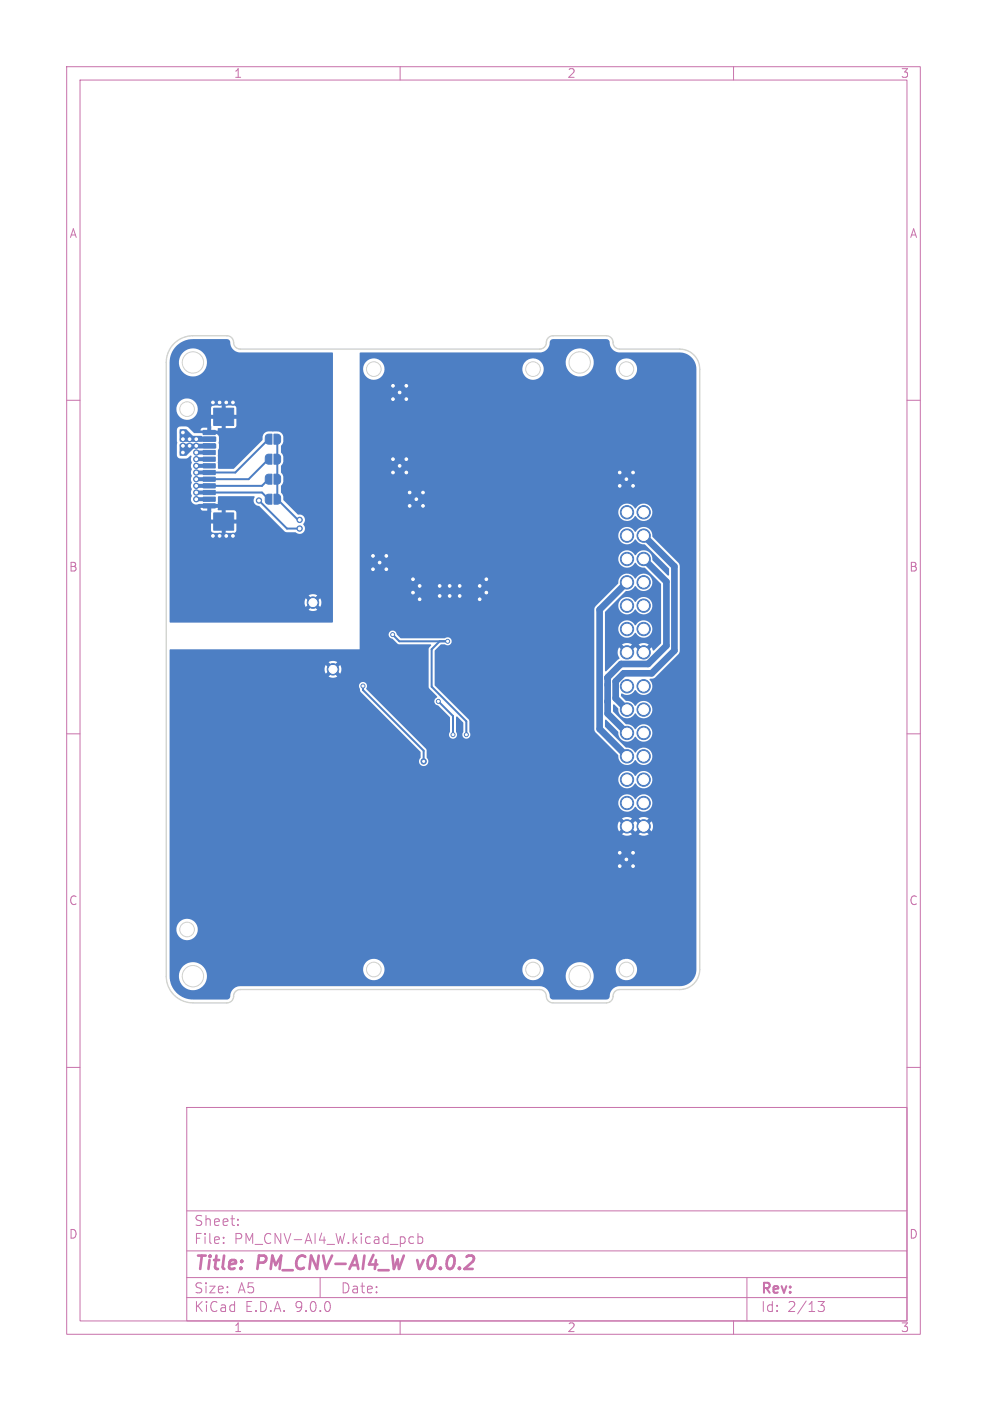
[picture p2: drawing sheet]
<svg xmlns="http://www.w3.org/2000/svg" width="148mm" height="210mm" viewBox="0 0 148 210" stroke-linecap="round" stroke-linejoin="round" font-family="sans-serif">
<defs><g id="words">
<g font-size="2.8" fill="#c872ab">
<text x="29" y="190.9">Title:</text>
<text x="38.7" y="190.9">PM_CNV-AI4_W</text>
<text x="63.5" y="190.9">v0.0.2</text>
</g>
<g font-size="2.1" fill="#c872ab">
<text x="29" y="184">Sheet:</text>
<text x="29" y="186.7">File:</text>
<text x="35.1" y="186.7">PM_CNV-AI4_W.kicad_pcb</text>
<text x="29" y="196.9">KiCad</text>
<text x="29" y="194.1">Size:</text>
<text x="35.7" y="194.1">A5</text>
<text x="36.7" y="196.9">E.D.A.</text>
<text x="44.3" y="196.9">9.0.0</text>
<text x="51" y="194.1">Date:</text>
<text x="114" y="194.3">Rev:</text>
<text x="114" y="196.9">Id:</text>
<text x="118.1" y="196.9">2/13</text>
</g>
<g font-size="1.8" fill="#c872ab">
<text x="35" y="11.9">1</text>
<text x="85" y="11.9">2</text>
<text x="135" y="11.9">3</text>
<text x="10.3" y="35.9">A</text>
<text x="136.4" y="35.9">A</text>
<text x="10.3" y="85.9">B</text>
<text x="136.3" y="85.9">B</text>
<text x="10.3" y="135.9">C</text>
<text x="136.3" y="135.9">C</text>
<text x="10.3" y="185.9">D</text>
<text x="136.3" y="185.9">D</text>
<text x="35" y="199.9">1</text>
<text x="85" y="199.9">2</text>
<text x="135" y="199.9">3</text>
</g>
</g></defs>
<g fill="none" stroke="#c872ab" stroke-width=".15">
<path d="M10 10h128v190h-128zM12 12h124v186h-124zM60 10v2M110 10v2M10 60h2M136 60h2M10 110h2M136 110h2M10 160h2M28 166h108v32h-108zM136 160h2M28 194.5h108"/>
<path d="M28 191.5h108M28 187.5h108M28 181.5h108M33.5 186.3v.1M33.5 185.5v.1M35.7 183.6v.1M35.7 182.8v.1M48 191.5v3M60 198v2M61.4 186.3l.2 .1 .4-.1M62 185.5l-.4-.1-.2 .1M62.7 185.5l.4-.1 .3 .3v.4l-.2 .2h-.5"/>
<path d="M62.7 184.9v1.5M110 198v2M112 191.5v6.5M122.7 195.1h.9l-.5 .6a.41 .41 0 0 1 .5 .3v.3l-.1 .2h-.8"/>
</g>
<path d="M62.6 188.9l.3 1.3" fill="none" stroke="#c872ab" stroke-width=".4"/>
<g fill="#4d7fc4" stroke="#4d7fc4" stroke-width=".15">
<path d="M40 74.2l.8-.1v1.5l-.7-.1-.3-.2v-.8z"/>
<path d="M41.1 74.1h.7l.2 .3 .1 .7-.3 .4-.7 .1z"/>
<path d="M30.5 64.5h1.8v.6h-1.8z"/>
<path d="M30.5 65.5h1.8v.6h-1.8z"/>
<path d="M30.5 66.5h1.8v.6h-1.8z"/>
<path d="M30.5 67.5h1.8v.6h-1.8z"/>
<path d="M30.5 68.5h1.8v.6h-1.8z"/>
<path d="M30.5 69.5h1.8v.6h-1.8z"/>
<path d="M30.5 70.5h1.8v.6h-1.8z"/>
<path d="M30.5 71.5h1.8v.6h-1.8z"/>
<path d="M30.5 72.5h1.8v.6h-1.8z"/>
<path d="M30.5 73.5h1.8v.6h-1.8z"/>
<path d="M30.5 74.5h1.8v.6h-1.8z"/>
<path d="M30.5 75.5h1.8v.6h-1.8z"/>
<path d="M32 61.2h3v2.6h-3z"/>
<path d="M32 76.9h3v2.6h-3z"/>
<path d="M39.9 65.3l.3-.2h.6v1.5h-.6l-.3-.2-.1-.3z"/>
<path d="M41.1 65.1h.7l.2 .3 .1 .7-.3 .4-.7 .1z"/>
<path d="M39.9 68.3l.3-.2h.6v1.5h-.6l-.3-.2-.1-.3z"/>
<path d="M41.1 68.1h.7l.2 .3 .1 .7-.3 .4-.7 .1z"/>
<path d="M39.9 71.3l.3-.2h.6v1.5h-.6l-.3-.2-.1-.3z"/>
<path d="M41.1 71.1h.7l.2 .3 .1 .7-.3 .4-.7 .1z"/>
<circle cx="94" cy="97.8" r="1"/>
<circle cx="94" cy="94.3" r="1"/>
<circle cx="94" cy="90.8" r="1"/>
<circle cx="94" cy="87.3" r="1"/>
<circle cx="94" cy="83.8" r="1"/>
<circle cx="94" cy="80.3" r="1"/>
<circle cx="94" cy="76.8" r="1"/>
<circle cx="96.5" cy="97.8" r="1"/>
<circle cx="96.5" cy="94.3" r="1"/>
<circle cx="96.5" cy="90.8" r="1"/>
<circle cx="96.5" cy="87.3" r="1"/>
<circle cx="96.5" cy="83.8" r="1"/>
<circle cx="96.5" cy="80.3" r="1"/>
<circle cx="96.5" cy="76.8" r="1"/>
<circle cx="49.9" cy="100.3" r=".86"/>
<circle cx="46.9" cy="90.3" r=".86"/>
<circle cx="94" cy="123.9" r="1"/>
<circle cx="94" cy="120.4" r="1"/>
<circle cx="94" cy="116.9" r="1"/>
<circle cx="94" cy="113.4" r="1"/>
<circle cx="94" cy="109.9" r="1"/>
<circle cx="94" cy="106.4" r="1"/>
<circle cx="94" cy="102.9" r="1"/>
<circle cx="96.5" cy="123.9" r="1"/>
<circle cx="96.5" cy="120.4" r="1"/>
<circle cx="96.5" cy="116.9" r="1"/>
<circle cx="96.5" cy="113.4" r="1"/>
<circle cx="96.5" cy="109.9" r="1"/>
<circle cx="96.5" cy="106.4" r="1"/>
<circle cx="96.5" cy="102.9" r="1"/>
<circle cx="29.4" cy="68.8" r=".4"/>
<circle cx="29.4" cy="67.8" r=".4"/>
<circle cx="29.4" cy="73.8" r=".4"/>
<circle cx="29.4" cy="71.8" r=".4"/>
<circle cx="63.5" cy="114.1" r=".4"/>
<circle cx="54.4" cy="102.8" r=".3"/>
<circle cx="29.4" cy="70.8" r=".4"/>
<circle cx="29.4" cy="72.8" r=".4"/>
<circle cx="27.4" cy="66.8" r=".4"/>
<circle cx="28.4" cy="66.8" r=".4"/>
<circle cx="27.4" cy="67.8" r=".4"/>
<circle cx="29.4" cy="66.8" r=".4"/>
<circle cx="29.4" cy="74.8" r=".4"/>
<circle cx="69.9" cy="110.1" r=".3"/>
<circle cx="67.1" cy="96.1" r=".3"/>
<circle cx="58.9" cy="95.1" r=".3"/>
<circle cx="67.9" cy="110.1" r=".3"/>
<circle cx="65.7" cy="105.1" r=".3"/>
<circle cx="32.9" cy="80.3" r=".4"/>
<circle cx="33.9" cy="60.3" r=".4"/>
<circle cx="34.9" cy="60.3" r=".4"/>
<circle cx="34.9" cy="80.3" r=".4"/>
<circle cx="31.9" cy="80.3" r=".4"/>
<circle cx="32.9" cy="60.3" r=".4"/>
<circle cx="33.9" cy="80.3" r=".4"/>
<circle cx="31.9" cy="60.3" r=".4"/>
<circle cx="27.4" cy="65.8" r=".4"/>
<circle cx="28.4" cy="65.8" r=".4"/>
<circle cx="27.4" cy="64.8" r=".4"/>
<circle cx="29.4" cy="65.8" r=".4"/>
<circle cx="60.9" cy="68.8" r=".4"/>
<circle cx="58.9" cy="70.8" r=".4"/>
<circle cx="94.9" cy="129.8" r=".4"/>
<circle cx="59.9" cy="69.8" r=".4"/>
<circle cx="57.9" cy="83.3" r=".4"/>
<circle cx="92.9" cy="129.8" r=".4"/>
<circle cx="61.9" cy="88.8" r=".4"/>
<circle cx="60.9" cy="70.8" r=".4"/>
<circle cx="57.9" cy="85.3" r=".4"/>
<circle cx="65.9" cy="87.8" r=".4"/>
<circle cx="92.9" cy="72.8" r=".4"/>
<circle cx="94.9" cy="70.8" r=".4"/>
<circle cx="68.9" cy="87.8" r=".4"/>
<circle cx="58.9" cy="68.8" r=".4"/>
<circle cx="55.9" cy="85.3" r=".4"/>
<circle cx="61.9" cy="86.8" r=".4"/>
<circle cx="55.9" cy="83.3" r=".4"/>
<circle cx="60.9" cy="57.8" r=".4"/>
<circle cx="56.9" cy="84.3" r=".4"/>
<circle cx="58.9" cy="59.8" r=".4"/>
<circle cx="63.4" cy="75.8" r=".4"/>
<circle cx="67.4" cy="87.8" r=".4"/>
<circle cx="93.9" cy="128.8" r=".4"/>
<circle cx="93.9" cy="71.8" r=".4"/>
<circle cx="61.4" cy="75.8" r=".4"/>
<circle cx="92.9" cy="127.8" r=".4"/>
<circle cx="72.9" cy="86.8" r=".4"/>
<circle cx="65.9" cy="89.3" r=".4"/>
<circle cx="67.4" cy="89.3" r=".4"/>
<circle cx="72.9" cy="88.8" r=".4"/>
<circle cx="62.9" cy="89.8" r=".4"/>
<circle cx="68.9" cy="89.3" r=".4"/>
<circle cx="92.9" cy="70.8" r=".4"/>
<circle cx="59.9" cy="58.8" r=".4"/>
<circle cx="58.9" cy="57.8" r=".4"/>
<circle cx="71.9" cy="89.8" r=".4"/>
<circle cx="61.4" cy="73.8" r=".4"/>
<circle cx="62.4" cy="74.8" r=".4"/>
<circle cx="94.9" cy="127.8" r=".4"/>
<circle cx="71.9" cy="87.8" r=".4"/>
<circle cx="63.4" cy="73.8" r=".4"/>
<circle cx="94.9" cy="72.8" r=".4"/>
<circle cx="60.9" cy="59.8" r=".4"/>
<circle cx="62.9" cy="87.8" r=".4"/>
<circle cx="44.9" cy="77.9" r=".4"/>
<circle cx="29.4" cy="69.8" r=".4"/>
<circle cx="38.8" cy="75" r=".4"/>
<circle cx="44.9" cy="79.2" r=".4"/>
</g>
<path d="M94 87.3l-4.1 4.1v17.9l4.1 4.1M96.5 83.8l3.4 3.4v9.6l-2.7 2.7h-4.1l-2 2v5.5l2.9 2.9M96.5 80.3l4.6 4.6v12.6l-3.4 3.4h-4.2l-1.2 1.2v2.6l1.7 1.7M91.1 101.6h.1M91.1 105.2h.1" fill="none" stroke="#4d7fc4" stroke-width="1"/>
<path d="M27.4 66.8h4M27.4 65.8h4M29.4 71.8h2M29.4 70.8h2M29.4 72.8h2M29.4 74.8h2M29.4 69.8h2M29.4 67.8h2M29.4 68.8h2M29.4 73.8h.1M29.4 73.8h2M31.4 68.8h.1" fill="none" stroke="#4d7fc4" stroke-width=".6"/>
<path d="M31.4 73.8h7.9l1 1M38.8 75l4.2 4.2h1.9M40.3 68.8l-3 3h-5.9M40.3 65.8l-5 5h-3.9M40.3 71.8l-1 1h-7.9M41.6 65.8v9l3.1 3.1h.2M58.9 95.1l1 1h7.2M65.9 96.1l-1.2 1.2v5.6l5.2 5.2v2M54.4 102.8v.6l9.1 9.1v1.6M65.7 105.1l2.2 2.2v2.8" fill="none" stroke="#4d7fc4" stroke-width=".3"/>
<g fill="#4d7fc4">
<path d="M53.9 52.9l27.3-.1a1.99 1.99 0 0 0 1.3-1.8l.4-.2h8a.52 .52 0 0 1 .5 .6 1.51 1.51 0 0 0 1.5 1.4h9a2.5 2.5 0 0 1 2.5 2.5v90a2.5 2.5 0 0 1-2.5 2.5l-9.3 .1a2.01 2.01 0 0 0-1.3 1.7l-.4 .2h-8a.52 .52 0 0 1-.5-.6 1.5 1.5 0 0 0-1.4-1.4h-45a1.63 1.63 0 0 0-1.5 1.8l-.5 .2h-5.1a3.5 3.5 0 0 1-3.5-3.6h1.4v.3a2.1 2.1 0 0 0 2.8 1.8 2.1 2.1 0 0 0 1.1-3.1h23.8v.3a1.61 1.61 0 0 0 1.7 1.4 1.61 1.61 0 0 0 1.5-1.7h20.6v.3a1.6 1.6 0 0 0 1.2 1.4 1.6 1.6 0 0 0 1.8-.7h3.5v.3a2.1 2.1 0 0 0 2.8 1.8 2.1 2.1 0 0 0 1.1-3.1h3.6v.3a1.61 1.61 0 0 0 2.5 1.2 1.61 1.61 0 0 0 0-2.7 1.61 1.61 0 0 0-2.5 1.2h-3.6a2.11 2.11 0 0 0-2.3-.9 2.11 2.11 0 0 0-1.6 1.9h-3.5a1.61 1.61 0 0 0-.9-2.4 1.61 1.61 0 0 0-2.1 1.4h-20.6l-.1-.2a1.61 1.61 0 0 0-1.7-1.3 1.61 1.61 0 0 0-1.4 1.5h-23.8a2.11 2.11 0 0 0-2.3-.9 2.11 2.11 0 0 0-1.6 1.9h-1.4v-7h1.1v.3a1.61 1.61 0 0 0 2.4 1.2 1.61 1.61 0 0 0 0-2.7 1.61 1.61 0 0 0-2.4 1.2h-1.1v-15.4h67.2l.2 .8 .6-.5 .4 .4-.5 .6a1.4 1.4 0 0 0 1.5 0l-.5-.6 .4-.4 .5 .5h.1l.6-.5 .4 .4-.5 .6a1.4 1.4 0 0 0 1.5 0l-.5-.6 .4-.4 .5 .5a1.4 1.4 0 0 0 0-1.5l-.5 .5-.4-.4 .5-.5a1.4 1.4 0 0 0-1.5 0l.5 .5-.4 .4-.6-.5h-.1l-.5 .5-.4-.4 .5-.5a1.4 1.4 0 0 0-1.5 0l.5 .5-.4 .4-.6-.5-.2 .7h-67.2v-3.5h67.3a1.35 1.35 0 0 0 1 1.3 1.35 1.35 0 0 0 1.6-.7 1.32 1.32 0 0 0 1.9 .7 1.32 1.32 0 0 0 .3-2 1.32 1.32 0 0 0-2-.1l-.2 .3a1.35 1.35 0 0 0-1.5-.7 1.35 1.35 0 0 0-1.1 1.2h-67.3v-3.5h67.3v.2a1.35 1.35 0 0 0 1.1 1.2 1.35 1.35 0 0 0 1.5-.8 1.32 1.32 0 0 0 1.9 .7 1.32 1.32 0 0 0 .3-2 1.32 1.32 0 0 0-2-.1l-.2 .3a1.35 1.35 0 0 0-1.5-.7 1.35 1.35 0 0 0-1.1 1.2h-67.3v-14h28.4l.3 .9 8.9 9 .1 .8a.72 .72 0 0 0-.1 1.1 .72 .72 0 0 0 1.1 0 .72 .72 0 0 0-.1-1.1l-.1-1.2-9-9a.62 .62 0 0 0-.2-1 .62 .62 0 0 0-.9 .5h-28.4v-2.6h23.3l.1 .8 .6-.5 .1 .2 .3 .2-.5 .5 .5 .2 .8-.2-.5-.5 .2-.1 .2-.3 .5 .5 .2-.6-.2-.7-.5 .5-.1-.2-.3-.2 .5-.6-.6-.1-.7 .1 .5 .6-.3 .2-.1 .2-.6-.5-.1 .5h-23.3v-2.7l.2-.2h28.3v-2.3h4.4v.2a.68 .68 0 0 0 .6 .6l.9 .8 4.9 .1-.4 .6v5.7l1.3 1.5a.78 .78 0 0 0-.5 .8 .7 .7 0 0 0 .6 .5l1.8 1.7v2.2a.61 .61 0 0 0 .1 .9 .61 .61 0 0 0 .8-.1 .61 .61 0 0 0 0-.8v-2.2l.1-.1 1 .9v1.4a.62 .62 0 0 0 0 .9 .62 .62 0 0 0 .9 0 .62 .62 0 0 0 0-.9v-1.6l-.1-.2-5.1-5.2v-5.1l.9-1h.6a.62 .62 0 0 0 .9 0 .62 .62 0 0 0 0-.9 .62 .62 0 0 0-.9 0h-6.6l-.6-.6a.61 .61 0 0 0-.6-.6 .61 .61 0 0 0-.6 .5h-4.4v-3.7h35.2v18l.2 .5 3.4 3.4a1.38 1.38 0 0 0 1 1.4 1.38 1.38 0 0 0 1.6-.7 1.32 1.32 0 0 0 1.9 .7 1.32 1.32 0 0 0 .3-2 1.32 1.32 0 0 0-2-.1l-.2 .3-.1-.1a1.52 1.52 0 0 0-1.4-.7l-3-3-.1-1.1h.2l1.8 1.8a1.38 1.38 0 0 0 1 1.4 1.38 1.38 0 0 0 1.6-.7 1.32 1.32 0 0 0 1.9 .7 1.32 1.32 0 0 0 .3-2 1.32 1.32 0 0 0-2-.1l-.2 .3-.1-.1a1.45 1.45 0 0 0-1.4-.7l-1.8-1.8-.1-1.1h.2l.6 .6a1.38 1.38 0 0 0 1 1.4 1.38 1.38 0 0 0 1.6-.7 1.32 1.32 0 0 0 1.9 .7 1.32 1.32 0 0 0 .3-2 1.32 1.32 0 0 0-2-.1l-.2 .3-.1-.1a1.45 1.45 0 0 0-1.4-.7l-.7-.7v-.3l.2-.1a1.42 1.42 0 0 0 2-.5 1.36 1.36 0 0 0 2 .5 1.36 1.36 0 0 0 .1-2.1l.8-.2 3.6-3.6 .1-.4v-12.9l-.1-.3-4-4a1.35 1.35 0 0 0-1-1.4 1.35 1.35 0 0 0-1.5 .7 1.34 1.34 0 0 0-2.1-.4 1.34 1.34 0 0 0 0 2.1 1.34 1.34 0 0 0 2.1-.5 1.65 1.65 0 0 0 1.4 .7l3.6 3.6v1l-.2 .1-2.2-2.3a1.37 1.37 0 0 0-1-1.5 1.37 1.37 0 0 0-1.6 .7 1.34 1.34 0 0 0-2.1-.4 1.34 1.34 0 0 0 0 2.1 1.34 1.34 0 0 0 2.1-.5 1.65 1.65 0 0 0 1.4 .7l2.4 2.5v8.8l-1.1 1.1h-.1l-.2-.5-.5 .6-.4-.5 .5-.5a1.4 1.4 0 0 0-1.5 0l.5 .5-.4 .5-.6-.6h-.1l-.5 .6-.4-.5 .5-.5a1.4 1.4 0 0 0-1.5 0l.5 .5-.4 .5-.6-.5a1.7 1.7 0 0 0 .1 1.6l-2 1.9h-.2v-6.4h2a1.35 1.35 0 0 0 1 1.4 1.35 1.35 0 0 0 1.6-.7 1.31 1.31 0 0 0 1.8 .6 1.31 1.31 0 0 0 .5-1.9 1.31 1.31 0 0 0-1.9-.3l-.4 .4h-.1a1.31 1.31 0 0 0-1.4-.7 1.31 1.31 0 0 0-1.1 1.2h-2v-2.5l1.1-1h.9a1.35 1.35 0 0 0 1 1.4 1.35 1.35 0 0 0 1.6-.7 1.31 1.31 0 0 0 1.9 .6 1.31 1.31 0 0 0 .3-2 1.31 1.31 0 0 0-2-.1l-.2 .3a1.35 1.35 0 0 0-1.5-.7 1.35 1.35 0 0 0-1.1 1.2h-.9l2.1-2.1a1.6 1.6 0 0 0 1.4-.7 1.32 1.32 0 0 0 1.9 .6 1.32 1.32 0 0 0 .3-2 1.32 1.32 0 0 0-2-.1l-.2 .3a1.37 1.37 0 0 0-1.6-.7 1.37 1.37 0 0 0-1 1.5l-3.4 3.4-.2 .4h-35.2v-14.6h38.8a1.35 1.35 0 0 0 1 1.4 1.35 1.35 0 0 0 1.6-.7 1.31 1.31 0 0 0 1.8 .6 1.31 1.31 0 0 0 .5-1.9 1.31 1.31 0 0 0-1.9-.3l-.4 .4h-.1a1.31 1.31 0 0 0-1.4-.7 1.31 1.31 0 0 0-1.1 1.2h-38.8v-21.5l.6 .1a1.6 1.6 0 0 0 1.6 1.6 1.6 1.6 0 0 0 1.6-1.7l20.6 .1a1.6 1.6 0 0 0 2.2 1.5 1.6 1.6 0 0 0 .6-2.6h3.7v.3a2.1 2.1 0 0 0 1.7 1.9 2.1 2.1 0 0 0 2.3-1.2l3.5 .1a1.6 1.6 0 0 0 2.3 1.5 1.6 1.6 0 0 0 .3-2.8 1.6 1.6 0 0 0-2.6 1.2h-3.5a2.1 2.1 0 0 0-1.4-2.9 2.1 2.1 0 0 0-2.6 1.9h-3.7l-.1-.1a1.61 1.61 0 0 0-2.7 1.1h-20.6l-.1-.2a1.61 1.61 0 0 0-1.7-1.3 1.61 1.61 0 0 0-1.4 1.5h-.6z"/>
<path d="M26.5 51.9a3.5 3.5 0 0 1 2.5-1.1h5a.52 .52 0 0 1 .5 .6 1.5 1.5 0 0 0 1.4 1.4l14 .1v40.4h-24.4l-.1-3.1h20.3l.1 .8 .6-.5 .1 .2 .3 .2-.5 .5 .5 .2 .8-.2-.5-.5 .3-.2 .1-.2 .5 .5 .2-.6-.2-.7-.5 .5-.1-.2-.3-.2 .5-.6-.6-.1-.7 .1 .5 .6-.3 .2-.1 .2-.6-.5-.1 .5h-20.3v-10.7h6.2l.1 .2 .3 .2h3.1l.3-.3v-1.1h-1.6v1.4h-.6v-1.4h-1.6v1h-6.2v-2.6h6.2v1h3.8v-1.1l-.3-.3h-1.3v1.4h-.6v-1.4h-.5v-.4h-1l-.1 .8h-6.2v-.7h4.7l.2 .3h.8v-.4l-5.7 .1v-11.7h1.1v3.7l.1 .3 .3 .2h1l.7-.4 .1 .1-.1 .5 .2 .5a1.05 1.05 0 0 0 0 1 1.04 1.04 0 0 0 0 1 1.05 1.05 0 0 0 0 1 1.04 1.04 0 0 0 0 1 1.05 1.05 0 0 0 0 1 .81 .81 0 0 0 .1 1 .81 .81 0 0 0 1 .1h2.8v-1l.1-.1h5.3l.1 .1a.84 .84 0 0 0-.1 .9 .84 .84 0 0 0 .8 .5l3.8 3.8 .3 .1h1.4a.84 .84 0 0 0 1.2-.1 .84 .84 0 0 0-.1-1.2 .85 .85 0 0 0 .1-1 .85 .85 0 0 0-1-.4l-2.1-2.1-.1-.7-.3-.5v-.9l.4-.8v-.7l-.4-.6v-.9l.4-.8v-.7l-.4-.6v-.9l.4-.8-.1-.8-.1-.3-.4-.3h-1.7a.91 .91 0 0 0-.8 .8l-.1 .5-4.2 4.2-2.3 .1-.1-.1-.1-1.9 .1-.8 .1-.4v-1.5l-.1-.4-.4-.2-3.2-.1-.4-.4h2.4v-.4h-.8l-.2 .4h-1.4l-.6-.5-1.1-.1a.54 .54 0 0 0-.5 .6h-1.1v-.7h6.2l.1 .7h1l-.1-.2 .2-.1h2.4l.2-.3v-1.1h-1.6v1.4h-.6v-1.4h-1.6v1h-6.2v-2.6h1.1v.3a1.6 1.6 0 0 0 1.7 1.4 1.6 1.6 0 0 0 1.4-1.7h2v1h3.8v-1.1l-.2-.3h-1.4v1.4h-.6v-1.4h-1.3l-.3 .4h-2a1.6 1.6 0 0 0-1.6-1.5 1.6 1.6 0 0 0-1.5 1.5h-1.1v-7h1.4v.3a2.11 2.11 0 0 0 3.2 1.6 2.11 2.11 0 0 0 0-3.6 2.11 2.11 0 0 0-3.2 1.7h-1.4a3.5 3.5 0 0 1 1.1-2.3z"/>
<path d="M26.9 66.6l2.7-.1 2.8 .1v.6h-2.6a.71 .71 0 0 0-.9 .1l-1 1h-.9z"/>
<path d="M26.9 64.4l1-.1 1 1 3.5 .2v.7h-2.6l-.4-.1-.6 .1-.4-.1-.6 .1-.4-.1-.4 .1-.1-.1z"/>
</g>
<g fill="#fff" stroke="#fff" stroke-width=".15">
<circle cx="29.4" cy="68.8" r=".2"/>
<circle cx="29.4" cy="67.8" r=".2"/>
<circle cx="29.4" cy="73.8" r=".2"/>
<circle cx="29.4" cy="71.8" r=".2"/>
<circle cx="63.5" cy="114.1" r=".15"/>
<circle cx="54.4" cy="102.8" r=".15"/>
<circle cx="29.4" cy="70.8" r=".2"/>
<circle cx="29.4" cy="72.8" r=".2"/>
<circle cx="27.4" cy="66.8" r=".2"/>
<circle cx="28.4" cy="66.8" r=".2"/>
<circle cx="27.4" cy="67.8" r=".2"/>
<circle cx="29.4" cy="66.8" r=".2"/>
<circle cx="29.4" cy="74.8" r=".2"/>
<circle cx="69.9" cy="110.1" r=".15"/>
<circle cx="67.1" cy="96.1" r=".15"/>
<circle cx="58.9" cy="95.1" r=".15"/>
<circle cx="67.9" cy="110.1" r=".15"/>
<circle cx="65.7" cy="105.1" r=".15"/>
<circle cx="32.9" cy="80.3" r=".2"/>
<circle cx="33.9" cy="60.3" r=".2"/>
<circle cx="34.9" cy="60.3" r=".2"/>
<circle cx="34.9" cy="80.3" r=".2"/>
<circle cx="31.9" cy="80.3" r=".2"/>
<circle cx="32.9" cy="60.3" r=".2"/>
<circle cx="33.9" cy="80.3" r=".2"/>
<circle cx="31.9" cy="60.3" r=".2"/>
<circle cx="27.4" cy="65.8" r=".2"/>
<circle cx="28.4" cy="65.8" r=".2"/>
<circle cx="27.4" cy="64.8" r=".2"/>
<circle cx="29.4" cy="65.8" r=".2"/>
<circle cx="60.9" cy="68.8" r=".2"/>
<circle cx="58.9" cy="70.8" r=".2"/>
<circle cx="94.9" cy="129.8" r=".2"/>
<circle cx="59.9" cy="69.8" r=".2"/>
<circle cx="57.9" cy="83.3" r=".2"/>
<circle cx="92.9" cy="129.8" r=".2"/>
<circle cx="61.9" cy="88.8" r=".2"/>
<circle cx="60.9" cy="70.8" r=".2"/>
<circle cx="57.9" cy="85.3" r=".2"/>
<circle cx="65.9" cy="87.8" r=".2"/>
<circle cx="92.9" cy="72.8" r=".2"/>
<circle cx="94.9" cy="70.8" r=".2"/>
<circle cx="68.9" cy="87.8" r=".2"/>
<circle cx="58.9" cy="68.8" r=".2"/>
<circle cx="55.9" cy="85.3" r=".2"/>
<circle cx="61.9" cy="86.8" r=".2"/>
<circle cx="55.9" cy="83.3" r=".2"/>
<circle cx="60.9" cy="57.8" r=".2"/>
<circle cx="56.9" cy="84.3" r=".2"/>
<circle cx="58.9" cy="59.8" r=".2"/>
<circle cx="63.4" cy="75.8" r=".2"/>
<circle cx="67.4" cy="87.8" r=".2"/>
<circle cx="93.9" cy="128.8" r=".2"/>
<circle cx="93.9" cy="71.8" r=".2"/>
<circle cx="61.4" cy="75.8" r=".2"/>
<circle cx="92.9" cy="127.8" r=".2"/>
<circle cx="72.9" cy="86.8" r=".2"/>
<circle cx="65.9" cy="89.3" r=".2"/>
<circle cx="67.4" cy="89.3" r=".2"/>
<circle cx="72.9" cy="88.8" r=".2"/>
<circle cx="62.9" cy="89.8" r=".2"/>
<circle cx="68.9" cy="89.3" r=".2"/>
<circle cx="92.9" cy="70.8" r=".2"/>
<circle cx="59.9" cy="58.8" r=".2"/>
<circle cx="58.9" cy="57.8" r=".2"/>
<circle cx="71.9" cy="89.8" r=".2"/>
<circle cx="61.4" cy="73.8" r=".2"/>
<circle cx="62.4" cy="74.8" r=".2"/>
<circle cx="94.9" cy="127.8" r=".2"/>
<circle cx="71.9" cy="87.8" r=".2"/>
<circle cx="63.4" cy="73.8" r=".2"/>
<circle cx="94.9" cy="72.8" r=".2"/>
<circle cx="60.9" cy="59.8" r=".2"/>
<circle cx="62.9" cy="87.8" r=".2"/>
<circle cx="44.9" cy="77.9" r=".2"/>
<circle cx="29.4" cy="69.8" r=".2"/>
<circle cx="38.8" cy="75" r=".2"/>
<circle cx="44.9" cy="79.2" r=".2"/>
<circle cx="94" cy="97.8" r=".7"/>
<circle cx="94" cy="94.3" r=".7"/>
<circle cx="94" cy="90.8" r=".7"/>
<circle cx="94" cy="87.3" r=".7"/>
<circle cx="94" cy="83.8" r=".7"/>
<circle cx="94" cy="80.3" r=".7"/>
<circle cx="94" cy="76.8" r=".7"/>
<circle cx="96.5" cy="97.8" r=".7"/>
<circle cx="96.5" cy="94.3" r=".7"/>
<circle cx="96.5" cy="90.8" r=".7"/>
<circle cx="96.5" cy="87.3" r=".7"/>
<circle cx="96.5" cy="83.8" r=".7"/>
<circle cx="96.5" cy="80.3" r=".7"/>
<circle cx="96.5" cy="76.8" r=".7"/>
<circle cx="49.9" cy="100.3" r=".58"/>
<circle cx="46.9" cy="90.3" r=".58"/>
<circle cx="94" cy="123.9" r=".7"/>
<circle cx="94" cy="120.4" r=".7"/>
<circle cx="94" cy="116.9" r=".7"/>
<circle cx="94" cy="113.4" r=".7"/>
<circle cx="94" cy="109.9" r=".7"/>
<circle cx="94" cy="106.4" r=".7"/>
<circle cx="94" cy="102.9" r=".7"/>
<circle cx="96.5" cy="123.9" r=".7"/>
<circle cx="96.5" cy="120.4" r=".7"/>
<circle cx="96.5" cy="116.9" r=".7"/>
<circle cx="96.5" cy="113.4" r=".7"/>
<circle cx="96.5" cy="109.9" r=".7"/>
<circle cx="96.5" cy="106.4" r=".7"/>
<circle cx="96.5" cy="102.9" r=".7"/>
</g>
<path d="M26.1 51.5a4 4 0 0 1 2.8-1.2h5.1a1.16 1.16 0 0 1 1.1 1.4l.4 .4 .5 .2h44.9a1.16 1.16 0 0 0 1.1-1.3l.3-.4 .5-.3h8.1a1.16 1.16 0 0 1 1.1 1.4l.3 .4 .5 .2h9.1a3 3 0 0 1 3 3v90a3 3 0 0 1-3 3h-9a1.16 1.16 0 0 0-1 1.4l-.3 .4-.6 .2h-8.1a1.15 1.15 0 0 1-1-1.3l-.4-.5-.6-.2h-44.9a1.16 1.16 0 0 0-1 1.4l-.4 .4-.5 .2h-5.2a4 4 0 0 1-4-4v-92a4 4 0 0 1 1.2-2.8z" fill="none" stroke="#d0d2cd" stroke-width=".2"/>
<g fill="none" stroke="#d0d2cd" stroke-width=".15">
<circle cx="28.9" cy="54.3" r="1.6"/>
<circle cx="56.1" cy="55.3" r="1.1"/>
<circle cx="79.9" cy="55.3" r="1.1"/>
<circle cx="86.9" cy="54.3" r="1.6"/>
<circle cx="93.9" cy="55.3" r="1.1"/>
<circle cx="28.1" cy="61.3" r="1.1"/>
<circle cx="28.1" cy="139.3" r="1.1"/>
<circle cx="28.9" cy="146.3" r="1.6"/>
<circle cx="56.1" cy="145.3" r="1.1"/>
<circle cx="79.9" cy="145.3" r="1.1"/>
<circle cx="86.9" cy="146.3" r="1.6"/>
<circle cx="93.9" cy="145.3" r="1.1"/>
</g>
<g fill="#d0d2cd" stroke="#d0d2cd" stroke-width=".15">
<circle cx="94" cy="97.8" r=".7"/>
<circle cx="94" cy="94.3" r=".7"/>
<circle cx="94" cy="90.8" r=".7"/>
<circle cx="94" cy="87.3" r=".7"/>
<circle cx="94" cy="83.8" r=".7"/>
<circle cx="94" cy="80.3" r=".7"/>
<circle cx="94" cy="76.8" r=".7"/>
<circle cx="96.5" cy="97.8" r=".7"/>
<circle cx="96.5" cy="94.3" r=".7"/>
<circle cx="96.5" cy="90.8" r=".7"/>
<circle cx="96.5" cy="87.3" r=".7"/>
<circle cx="96.5" cy="83.8" r=".7"/>
<circle cx="96.5" cy="80.3" r=".7"/>
<circle cx="96.5" cy="76.8" r=".7"/>
<circle cx="49.9" cy="100.3" r=".58"/>
<circle cx="46.9" cy="90.3" r=".58"/>
<circle cx="94" cy="123.9" r=".7"/>
<circle cx="94" cy="120.4" r=".7"/>
<circle cx="94" cy="116.9" r=".7"/>
<circle cx="94" cy="113.4" r=".7"/>
<circle cx="94" cy="109.9" r=".7"/>
<circle cx="94" cy="106.4" r=".7"/>
<circle cx="94" cy="102.9" r=".7"/>
<circle cx="96.5" cy="123.9" r=".7"/>
<circle cx="96.5" cy="120.4" r=".7"/>
<circle cx="96.5" cy="116.9" r=".7"/>
<circle cx="96.5" cy="113.4" r=".7"/>
<circle cx="96.5" cy="109.9" r=".7"/>
<circle cx="96.5" cy="106.4" r=".7"/>
<circle cx="96.5" cy="102.9" r=".7"/>
</g>
<use href="#words"/>
</svg>
